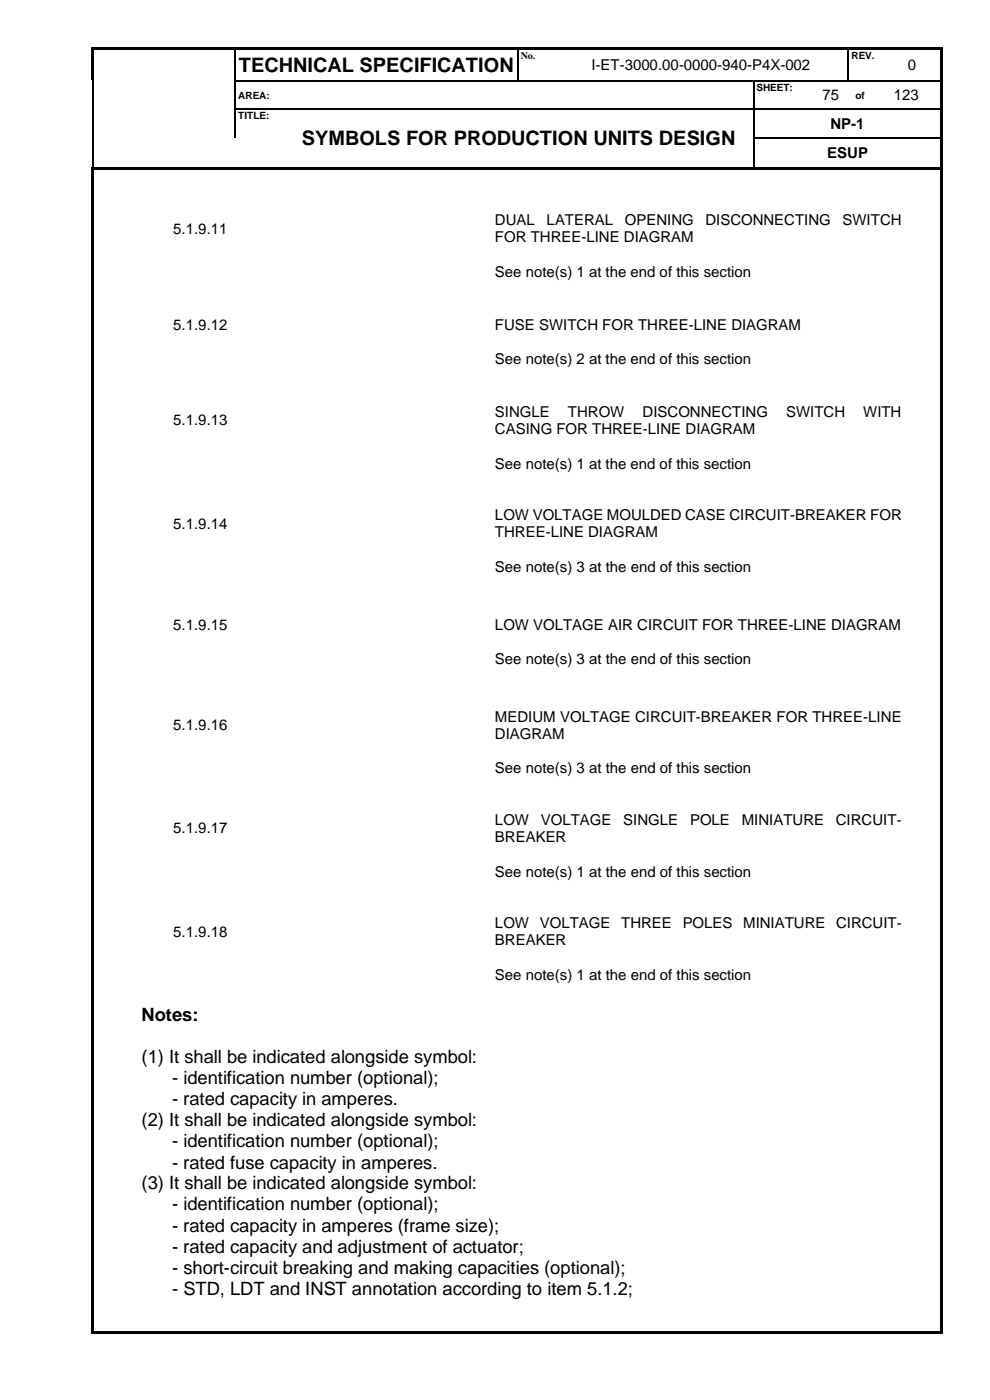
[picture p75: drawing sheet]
<svg xmlns="http://www.w3.org/2000/svg" width="210mm" height="297mm" viewBox="0 0 210 297" stroke-linecap="round" stroke-linejoin="round" font-family="sans-serif">
<defs><g id="words">
<g font-size="4.2">
<text x="50.6" y="15.3">TECHNICAL SPECIFICATION</text>
<text x="64" y="30.9">SYMBOLS FOR PRODUCTION UNITS DESIGN</text>
</g>
<g font-size="3.9">
<text x="30" y="216.7">Notes:</text>
<text x="30" y="225.6">(1) It shall be indicated alongside symbol:</text>
<text x="36.5" y="230.1">- identification number (optional);</text>
<text x="30" y="239">(2) It shall be indicated alongside symbol:</text>
<text x="36.5" y="234.5">- rated capacity in amperes.</text>
<text x="36.5" y="243.5">- identification number (optional);</text>
<text x="36.5" y="247.9">- rated fuse capacity in amperes.</text>
<text x="30" y="252.4">(3) It shall be indicated alongside symbol:</text>
<text x="36.5" y="256.8">- identification number (optional);</text>
<text x="36.5" y="261.3">- rated capacity in amperes (frame size);</text>
<text x="36.5" y="265.8">- rated capacity and adjustment of actuator;</text>
<text x="36.5" y="270.3">- short-circuit breaking and making capacities (optional);</text>
<text x="36.5" y="274.7">- STD, LDT and INST annotation according to item 5.1.2;</text>
</g>
<g font-size="3.2">
<text x="125.5" y="14.9">I-ET-3000.00-0000-940-P4X-002</text>
<text x="192.6" y="14.9">0</text>
<text x="174.5" y="21.3">75</text>
<text x="189.6" y="21.3">123</text>
<text x="176.2" y="27.3">NP-1</text>
<text x="175.5" y="33.6">ESUP</text>
<text x="105" y="47.8">DUAL</text>
<text x="116" y="47.8">LATERAL</text>
<text x="132.6" y="47.8">OPENING</text>
<text x="149.7" y="47.8">DISCONNECTING</text>
<text x="178.7" y="47.8">SWITCH</text>
<text x="36.8" y="49.6">5.1.9.11</text>
<text x="105" y="51.4">FOR THREE-LINE DIAGRAM</text>
<text x="105" y="58.7">See note(s) 1 at the end of this section</text>
<text x="36.8" y="69.9">5.1.9.12</text>
<text x="105" y="69.9">FUSE SWITCH FOR THREE-LINE DIAGRAM</text>
<text x="105" y="77.2">See note(s) 2 at the end of this section</text>
<text x="105" y="88.5">SINGLE</text>
<text x="120.5" y="88.5">THROW</text>
<text x="136.3" y="88.5">DISCONNECTING</text>
<text x="166.8" y="88.5">SWITCH</text>
<text x="183.1" y="88.5">WITH</text>
<text x="36.8" y="90.3">5.1.9.13</text>
<text x="105" y="92.1">CASING FOR THREE-LINE DIAGRAM</text>
<text x="105" y="99.4">See note(s) 1 at the end of this section</text>
<text x="36.8" y="112.2">5.1.9.14</text>
<text x="105" y="110.4">LOW VOLTAGE MOULDED CASE CIRCUIT-BREAKER FOR</text>
<text x="105" y="114">THREE-LINE DIAGRAM</text>
<text x="105" y="121.3">See note(s) 3 at the end of this section</text>
<text x="36.8" y="133.6">5.1.9.15</text>
<text x="105" y="133.6">LOW VOLTAGE AIR CIRCUIT FOR THREE-LINE DIAGRAM</text>
<text x="105" y="140.9">See note(s) 3 at the end of this section</text>
<text x="36.8" y="155">5.1.9.16</text>
<text x="105" y="153.1">MEDIUM VOLTAGE CIRCUIT-BREAKER FOR THREE-LINE</text>
<text x="105" y="156.8">DIAGRAM</text>
<text x="105" y="164.1">See note(s) 3 at the end of this section</text>
<text x="36.8" y="176.9">5.1.9.17</text>
<text x="105" y="175">LOW</text>
<text x="105" y="178.7">BREAKER</text>
<text x="114.7" y="175">VOLTAGE</text>
<text x="132.2" y="175">SINGLE</text>
<text x="146.4" y="175">POLE</text>
<text x="157.3" y="175">MINIATURE</text>
<text x="177.3" y="175">CIRCUIT-</text>
<text x="105" y="186">See note(s) 1 at the end of this section</text>
<text x="105" y="196.9">LOW</text>
<text x="114.5" y="196.9">VOLTAGE</text>
<text x="131.8" y="196.9">THREE</text>
<text x="144.8" y="196.9">POLES</text>
<text x="157.6" y="196.9">MINIATURE</text>
<text x="177.4" y="196.9">CIRCUIT-</text>
<text x="36.8" y="198.8">5.1.9.18</text>
<text x="105" y="200.6">BREAKER</text>
<text x="105" y="207.9">See note(s) 1 at the end of this section</text>
</g>
<g font-size="2.1">
<text x="110.5" y="12.5">No.</text>
<text x="180.6" y="12.5">REV.</text>
<text x="50.6" y="20.9">AREA:</text>
<text x="160.5" y="19.3">SHEET:</text>
<text x="181.5" y="20.9">of</text>
<text x="50.6" y="25.2">TITLE:</text>
</g>
</g></defs>
<g fill="#000">
<path d="M19.3 10h.6v.5h-.6z" fill-rule="evenodd"/>
<path d="M19.3 10h.6v.5h-.6z" fill-rule="evenodd"/>
<path d="M19.3 10.5h.6v6.5h-.6z" fill-rule="evenodd"/>
<path d="M19.6 17h.3v.3h-.3z" fill-rule="evenodd"/>
<path d="M19.9 10h29.9v.5h-29.9z" fill-rule="evenodd"/>
<path d="M49.8 10.5h.2z" fill-rule="evenodd"/>
<path d="M49.8 10h.5v.5h-.5z" fill-rule="evenodd"/>
<path d="M49.8 17h.2v.3h-.2z" fill-rule="evenodd"/>
<path d="M50.3 10h59.5v.5h-59.5z" fill-rule="evenodd"/>
<path d="M109.8 10.5h.3z" fill-rule="evenodd"/>
<path d="M109.8 10h.5v.5h-.5z" fill-rule="evenodd"/>
<path d="M109.8 17h.3v.3h-.3z" fill-rule="evenodd"/>
<path d="M110.3 10h7.2v.5h-7.2z" fill-rule="evenodd"/>
<path d="M117.5 10h.5v.5h-.5z" fill-rule="evenodd"/>
<path d="M117.5 17h.2v.3h-.2z" fill-rule="evenodd"/>
<path d="M118 10h61.9v.5h-61.9z" fill-rule="evenodd"/>
<path d="M159.8 17h.3v.3h-.3z" fill-rule="evenodd"/>
<path d="M172.5 17h.3v.3h-.3z" fill-rule="evenodd"/>
<path d="M179.9 10.5h.2z" fill-rule="evenodd"/>
<path d="M179.9 10h.5v.5h-.5z" fill-rule="evenodd"/>
<path d="M179.9 17h.2v.3h-.2z" fill-rule="evenodd"/>
<path d="M180.1 17h.3v.3h-.3z" fill-rule="evenodd"/>
<path d="M180.4 10h7.1v.5h-7.1z" fill-rule="evenodd"/>
<path d="M185 17h.2v.3h-.2z" fill-rule="evenodd"/>
<path d="M187.5 10h.5v.5h-.5z" fill-rule="evenodd"/>
<path d="M187.5 17h.2v.3h-.2z" fill-rule="evenodd"/>
<path d="M188 10h11.6v.5h-11.6z" fill-rule="evenodd"/>
<path d="M199.6 10h.5v.5h-.5z" fill-rule="evenodd"/>
<path d="M199.6 10h.5v.5h-.5z" fill-rule="evenodd"/>
<path d="M199.6 10.5h.5v6.5h-.5z" fill-rule="evenodd"/>
<path d="M199.6 17h.5v.3h-.5z" fill-rule="evenodd"/>
<path d="M19.5 35.4h.5v.6h-.5z" fill-rule="evenodd"/>
<path d="M19.5 35.4h.5v.5h-.5z" fill-rule="evenodd"/>
<path d="M19.6 23h.3v.2h-.3z" fill-rule="evenodd"/>
<path d="M19.6 29.2h.3v.3h-.3z" fill-rule="evenodd"/>
<path d="M20 35.4h.5v.5h-.5z" fill-rule="evenodd"/>
<path d="M20.5 35.4h29.4v.5h-29.4z" fill-rule="evenodd"/>
<path d="M49.8 23h.2v.2h-.2z" fill-rule="evenodd"/>
<path d="M49.9 35.4h.5v.5h-.5z" fill-rule="evenodd"/>
<path d="M50.4 35.4h9.8v.5h-9.8z" fill-rule="evenodd"/>
<path d="M60.2 23h.3v.2h-.3z" fill-rule="evenodd"/>
<path d="M60.2 35.4h.6v.5h-.6z" fill-rule="evenodd"/>
<path d="M60.8 35.4h99v.5h-99z" fill-rule="evenodd"/>
<path d="M159.8 23h.3v.2h-.3z" fill-rule="evenodd"/>
<path d="M159.8 29.2h.3v.3h-.3z" fill-rule="evenodd"/>
<path d="M159.8 35.4h.6v.5h-.6z" fill-rule="evenodd"/>
<path d="M160.4 35.4h39.2v.5h-39.2z" fill-rule="evenodd"/>
<path d="M172.5 23h.3v.2h-.3z" fill-rule="evenodd"/>
<path d="M180 23h.2v.2h-.2z" fill-rule="evenodd"/>
<path d="M185 23h.2v.2h-.2z" fill-rule="evenodd"/>
<path d="M199.6 17.3h.5v5.7h-.5z" fill-rule="evenodd"/>
<path d="M199.6 23h.5v.2h-.5z" fill-rule="evenodd"/>
<path d="M199.6 23.2h.5v6h-.5z" fill-rule="evenodd"/>
<path d="M199.6 29.2h.5v.3h-.5z" fill-rule="evenodd"/>
<path d="M199.6 29.5h.5v5.9h-.5z" fill-rule="evenodd"/>
<path d="M199.6 35.4h.5v.6h-.5z" fill-rule="evenodd"/>
<path d="M19.5 36h.5v246.5h-.5z" fill-rule="evenodd"/>
<path d="M19.5 282.5h.5v.5h-.5z" fill-rule="evenodd"/>
<path d="M19.5 282.5h.5v.5h-.5z" fill-rule="evenodd"/>
<path d="M20 282.5h179.6v.5h-179.6z" fill-rule="evenodd"/>
<path d="M199.6 36h.5v246.5h-.5z" fill-rule="evenodd"/>
<path d="M199.6 282.5h.5v.5h-.5z" fill-rule="evenodd"/>
<path d="M199.6 282.5h.5v.5h-.5z" fill-rule="evenodd"/>
</g>
<g fill="none" stroke="#000" stroke-width=".25">
<path d="M19.7 17.3v5.7M49.9 10.5v6.5M49.9 17.3v5.7M50 17.1h59.8M110 10.5v6.5M110.1 17.1h7.4M117.7 17.1h42.1M160 17.3v5.7M160.1 17.1h12.4M172.8 17.1h7.1M180 10.5v6.5M180.4 17.1h4.6"/>
<path d="M185.2 17.1h2.3M187.7 17.1h11.9M19.7 23.2v6M19.7 29.5v5.9M49.9 23.2v6M50 23.1h10.2M60.5 23.1h99.3M160 23.2v6M160 29.5v5.9M160.1 23.1h12.4M160.1 29.3h39.5M172.8 23.1h7.2"/>
<path d="M180.2 23.1h4.8M185.2 23.1h14.4"/>
</g>
<use href="#words"/>
</svg>
